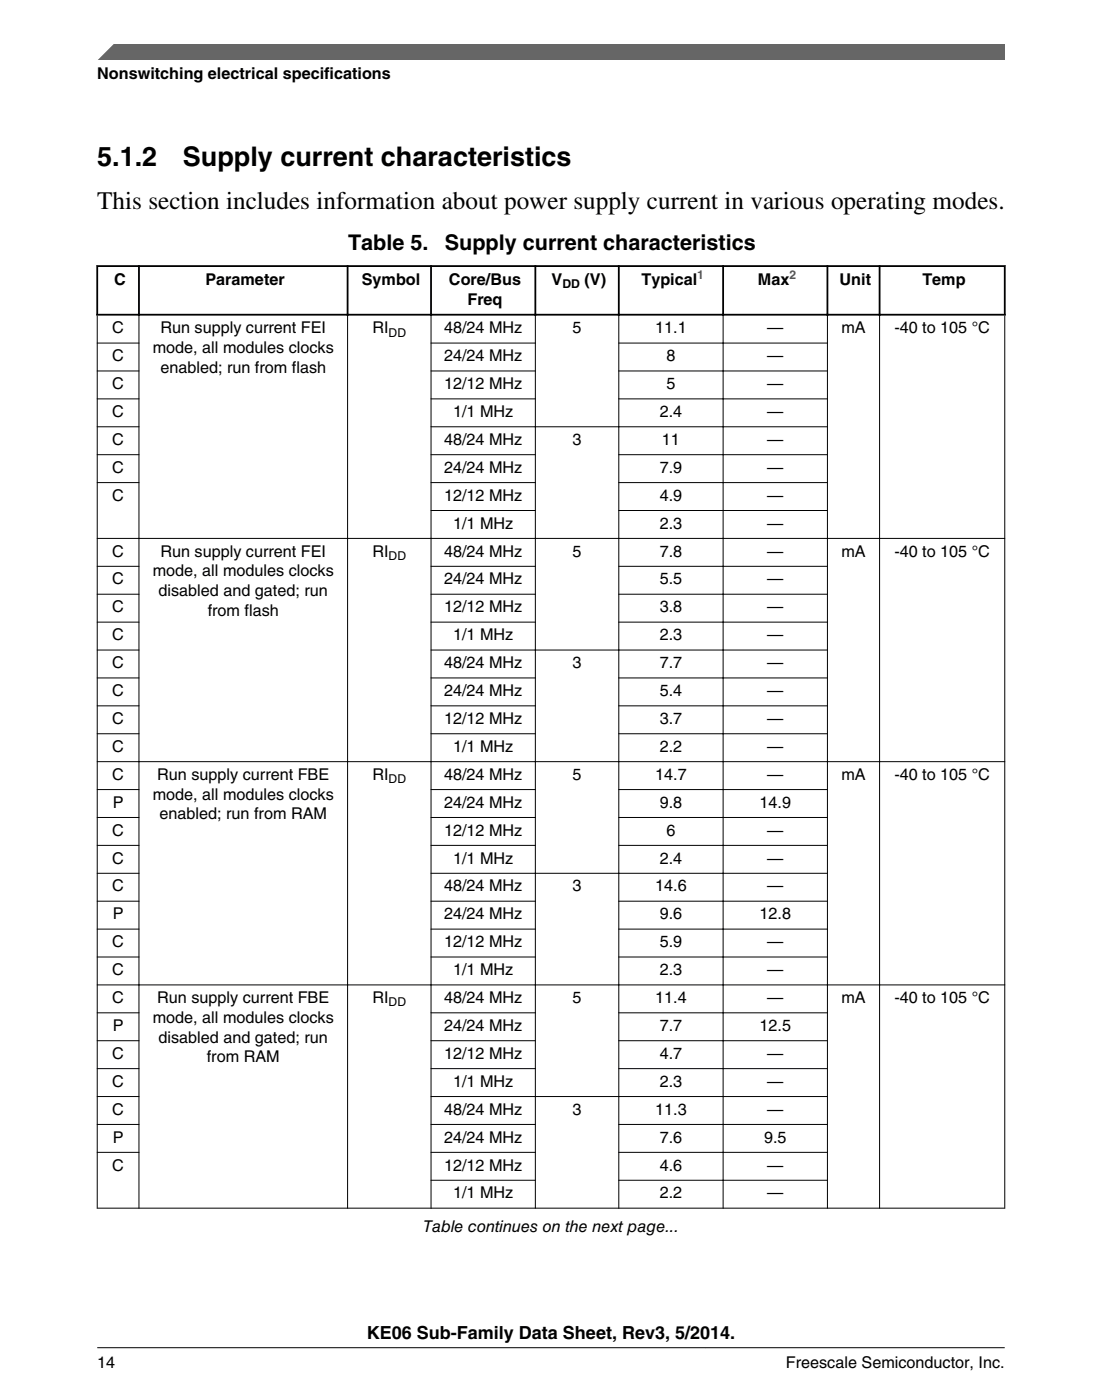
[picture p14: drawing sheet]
<svg xmlns="http://www.w3.org/2000/svg" width="216mm" height="274mm" viewBox="0 0 216 274" stroke-linecap="round" stroke-linejoin="round" font-family="sans-serif">
<defs><g id="words">
<g font-size="5.3">
<text x="19" y="32.6">5.1.2</text>
<text x="35.8" y="32.6">Supply current characteristics</text>
</g>
<text font-size="4.9" x="19.1" y="41">This section includes information about power supply current in various operating modes.</text>
<g font-size="4.2">
<text x="68.2" y="49">Table 5.</text>
<text x="87.1" y="49">Supply current characteristics</text>
</g>
<text font-size="3.5" x="71.9" y="262.3">KE06 Sub-Family Data Sheet, Rev3, 5/2014.</text>
<g font-size="3.2">
<text x="19.1" y="15.5">Nonswitching electrical specifications</text>
<text x="22.3" y="55.8">C</text>
<text x="40.3" y="55.8">Parameter</text>
<text x="70.9" y="55.8">Symbol</text>
<text x="88" y="55.8">Core/Bus</text>
<text x="91.6" y="59.7">Freq</text>
<text x="108.1" y="55.8">V</text>
<text x="114.5" y="55.8">(V)</text>
<text x="125.7" y="55.8">Typical</text>
<text x="148.5" y="55.8">Max</text>
<text x="164.5" y="55.8">Unit</text>
<text x="180.7" y="55.8">Temp</text>
<text x="22" y="65.3">C</text>
<text x="31.4" y="65.3">Run supply current FEI</text>
<text x="73" y="65.3">RI</text>
<text x="87" y="65.3">48/24 MHz</text>
<text x="112.2" y="65.3">5</text>
<text x="128.4" y="65.3">11.1</text>
<text x="150.3" y="65.3">—</text>
<text x="164.8" y="65.3">mA</text>
<text x="175.2" y="65.3">-40 to 105 °C</text>
<text x="22" y="70.8">C</text>
<text x="29.9" y="69.2">mode, all modules clocks</text>
<text x="87" y="70.8">24/24 MHz</text>
<text x="130.6" y="70.8">8</text>
<text x="150.3" y="70.8">—</text>
<text x="22" y="76.2">C</text>
<text x="31.4" y="73.1">enabled; run from flash</text>
<text x="87" y="76.2">12/12 MHz</text>
<text x="130.6" y="76.2">5</text>
<text x="150.3" y="76.2">—</text>
<text x="22" y="81.7">C</text>
<text x="88.8" y="81.7">1/1 MHz</text>
<text x="129.2" y="81.7">2.4</text>
<text x="150.3" y="81.7">—</text>
<text x="22" y="87.2">C</text>
<text x="87" y="87.2">48/24 MHz</text>
<text x="112.2" y="87.2">3</text>
<text x="129.7" y="87.2">11</text>
<text x="150.3" y="87.2">—</text>
<text x="22" y="92.7">C</text>
<text x="87" y="92.7">24/24 MHz</text>
<text x="129.2" y="92.7">7.9</text>
<text x="150.3" y="92.7">—</text>
<text x="22" y="98.1">C</text>
<text x="87" y="98.1">12/12 MHz</text>
<text x="129.2" y="98.1">4.9</text>
<text x="150.3" y="98.1">—</text>
<text x="88.8" y="103.6">1/1 MHz</text>
<text x="129.2" y="103.6">2.3</text>
<text x="150.3" y="103.6">—</text>
<text x="22" y="109.1">C</text>
<text x="29.9" y="112.9">mode, all modules clocks</text>
<text x="31.4" y="109.1">Run supply current FEI</text>
<text x="73" y="109.1">RI</text>
<text x="87" y="109.1">48/24 MHz</text>
<text x="112.2" y="109.1">5</text>
<text x="129.2" y="109.1">7.8</text>
<text x="150.3" y="109.1">—</text>
<text x="164.8" y="109.1">mA</text>
<text x="175.2" y="109.1">-40 to 105 °C</text>
<text x="22" y="114.5">C</text>
<text x="22" y="120">C</text>
<text x="31.1" y="116.8">disabled and gated; run</text>
<text x="87" y="114.5">24/24 MHz</text>
<text x="87" y="120">12/12 MHz</text>
<text x="129.2" y="114.5">5.5</text>
<text x="129.2" y="120">3.8</text>
<text x="150.3" y="114.5">—</text>
<text x="150.3" y="120">—</text>
<text x="22" y="125.5">C</text>
<text x="40.7" y="120.7">from flash</text>
<text x="88.8" y="125.5">1/1 MHz</text>
<text x="129.2" y="125.5">2.3</text>
<text x="150.3" y="125.5">—</text>
<text x="22" y="130.9">C</text>
<text x="87" y="130.9">48/24 MHz</text>
<text x="112.2" y="130.9">3</text>
<text x="129.2" y="130.9">7.7</text>
<text x="150.3" y="130.9">—</text>
<text x="22" y="136.4">C</text>
<text x="87" y="136.4">24/24 MHz</text>
<text x="129.2" y="136.4">5.4</text>
<text x="150.3" y="136.4">—</text>
<text x="22" y="141.9">C</text>
<text x="87" y="141.9">12/12 MHz</text>
<text x="129.2" y="141.9">3.7</text>
<text x="150.3" y="141.9">—</text>
<text x="22" y="147.3">C</text>
<text x="88.8" y="147.3">1/1 MHz</text>
<text x="129.2" y="147.3">2.2</text>
<text x="150.3" y="147.3">—</text>
<text x="22" y="152.8">C</text>
<text x="30.8" y="152.8">Run supply current FBE</text>
<text x="73" y="152.8">RI</text>
<text x="87" y="152.8">48/24 MHz</text>
<text x="112.2" y="152.8">5</text>
<text x="128.4" y="152.8">14.7</text>
<text x="150.3" y="152.8">—</text>
<text x="164.8" y="152.8">mA</text>
<text x="175.2" y="152.8">-40 to 105 °C</text>
<text x="22.1" y="158.3">P</text>
<text x="29.9" y="156.7">mode, all modules clocks</text>
<text x="31.3" y="160.6">enabled; run from RAM</text>
<text x="87" y="158.3">24/24 MHz</text>
<text x="129.2" y="158.3">9.8</text>
<text x="148.8" y="158.3">14.9</text>
<text x="22" y="163.7">C</text>
<text x="87" y="163.7">12/12 MHz</text>
<text x="130.6" y="163.7">6</text>
<text x="150.3" y="163.7">—</text>
<text x="22" y="169.2">C</text>
<text x="88.8" y="169.2">1/1 MHz</text>
<text x="129.2" y="169.2">2.4</text>
<text x="150.3" y="169.2">—</text>
<text x="22" y="174.7">C</text>
<text x="87" y="174.7">48/24 MHz</text>
<text x="112.2" y="174.7">3</text>
<text x="128.4" y="174.7">14.6</text>
<text x="150.3" y="174.7">—</text>
<text x="22" y="185.6">C</text>
<text x="22.1" y="180.1">P</text>
<text x="87" y="180.1">24/24 MHz</text>
<text x="87" y="185.6">12/12 MHz</text>
<text x="129.2" y="180.1">9.6</text>
<text x="129.2" y="185.6">5.9</text>
<text x="148.8" y="180.1">12.8</text>
<text x="150.3" y="185.6">—</text>
<text x="22" y="191.1">C</text>
<text x="88.8" y="191.1">1/1 MHz</text>
<text x="129.2" y="191.1">2.3</text>
<text x="150.3" y="191.1">—</text>
<text x="22" y="196.5">C</text>
<text x="30.8" y="196.5">Run supply current FBE</text>
<text x="73" y="196.5">RI</text>
<text x="87" y="196.5">48/24 MHz</text>
<text x="112.2" y="196.5">5</text>
<text x="128.4" y="196.5">11.4</text>
<text x="150.3" y="196.5">—</text>
<text x="164.8" y="196.5">mA</text>
<text x="175.2" y="196.5">-40 to 105 °C</text>
<text x="22.1" y="202">P</text>
<text x="29.9" y="200.4">mode, all modules clocks</text>
<text x="87" y="202">24/24 MHz</text>
<text x="129.2" y="202">7.7</text>
<text x="148.8" y="202">12.5</text>
<text x="22" y="207.5">C</text>
<text x="31.1" y="204.3">disabled and gated; run</text>
<text x="40.5" y="208.2">from RAM</text>
<text x="87" y="207.5">12/12 MHz</text>
<text x="129.2" y="207.5">4.7</text>
<text x="150.3" y="207.5">—</text>
<text x="22" y="212.9">C</text>
<text x="88.8" y="212.9">1/1 MHz</text>
<text x="129.2" y="212.9">2.3</text>
<text x="150.3" y="212.9">—</text>
<text x="22" y="218.4">C</text>
<text x="87" y="218.4">48/24 MHz</text>
<text x="112.2" y="218.4">3</text>
<text x="128.4" y="218.4">11.3</text>
<text x="150.3" y="218.4">—</text>
<text x="22.1" y="223.9">P</text>
<text x="87" y="223.9">24/24 MHz</text>
<text x="129.2" y="223.9">7.6</text>
<text x="149.7" y="223.9">9.5</text>
<text x="22" y="229.4">C</text>
<text x="87" y="229.4">12/12 MHz</text>
<text x="129.2" y="229.4">4.6</text>
<text x="150.3" y="229.4">—</text>
<text x="88.8" y="234.8">1/1 MHz</text>
<text x="129.2" y="234.8">2.2</text>
<text x="150.3" y="234.8">—</text>
<text x="82.9" y="241.3">Table continues on the next page...</text>
<text x="19" y="268">14</text>
<text x="154" y="268">Freescale Semiconductor, Inc.</text>
</g>
<g font-size="2.4">
<text x="110.2" y="56.4">DD</text>
<text x="76.1" y="65.9">DD</text>
<text x="76.1" y="109.7">DD</text>
<text x="76.1" y="153.4">DD</text>
<text x="76.1" y="197.2">DD</text>
</g>
<g font-size="2.4" fill="#00f">
<text x="136.6" y="54.7">1</text>
<text x="154.7" y="54.7">2</text>
</g>
</g></defs>
<path d="M18.9 52.1h178.1M19.1 52v9.8M27.2 52v9.8M68.1 52v9.8M84.4 52v9.8M104.9 52v9.8M121.2 52v9.8M141.7 52v9.8M162.1 52v9.8M172.3 52v9.8M196.9 52v9.8M18.9 61.7h178.1" fill="none" stroke="#000" stroke-width=".35"/>
<g fill="none" stroke="#000" stroke-width=".2">
<path d="M19 67.2h8.3M19 72.7h8.3M19 78.2h8.3M19.1 61.8v175M27.2 61.5v175.3M68.1 61.5v175.3M84.4 67.2h20.6M84.4 72.7h20.6M84.4 78.2h20.6M84.4 61.5v175.3M104.9 61.5v175.3M121.1 67.2h41.1"/>
<path d="M121.1 72.7h41.1M121.1 78.2h41.1M121.2 61.5v175.3M141.7 61.5v175.3M162.1 61.5v175.3M172.3 61.5v175.3M196.9 61.8v175M19 83.6h8.3M19 89.1h8.3M19 94.6h8.3M84.4 83.6h77.8M84.4 89.1h20.6"/>
<path d="M84.4 94.6h20.6M121.1 89.1h41.1M121.1 94.6h41.1M19 105.5h177.9M19 111h8.3M19 116.4h8.3M84.4 100h20.6M84.4 111h20.6M84.4 116.4h20.6M121.1 100h41.1M121.1 111h41.1M121.1 116.4h41.1"/>
<path d="M19 127.4h8.3M19 121.9h8.3M19 132.8h8.3M19 138.3h8.3M84.4 127.4h77.8M84.4 121.9h20.6M84.4 132.8h20.6M84.4 138.3h20.6M121.1 121.9h41.1M121.1 132.8h41.1M121.1 138.3h41.1M19 143.8h8.3"/>
<path d="M19 154.7h8.3M84.4 143.8h20.6M84.4 154.7h20.6M121.1 143.8h41.1M121.1 154.7h41.1M196.9 149.2h-177.9M19 171.1h8.3M19 160.2h8.3M19 165.6h8.3M19 176.6h8.3M84.4 171.1h77.8M84.4 160.2h20.6"/>
<path d="M84.4 165.6h20.6M84.4 176.6h20.6M121.1 160.2h41.1M121.1 165.6h41.1M121.1 176.6h41.1M19 182.1h8.3M19 187.5h8.3M19 198.5h8.3M84.4 182.1h20.6M84.4 187.5h20.6M84.4 198.5h20.6M121.1 182.1h41.1"/>
<path d="M121.1 187.5h41.1M121.1 198.5h41.1M196.9 193h-177.9M19 214.9h8.3M19 203.9h8.3M19 209.4h8.3M84.4 214.9h77.8M84.4 203.9h20.6M84.4 209.4h20.6M121.1 203.9h41.1M121.1 209.4h41.1M19 236.7h177.9"/>
<path d="M19 220.3h8.3M19 225.8h8.3M84.4 220.3h20.6M84.4 225.8h20.6M84.4 231.3h20.6M121.1 220.3h41.1M121.1 225.8h41.1M121.1 231.3h41.1"/>
</g>
<path d="M19 11.7l5.7-3.1 172.2 .1v3z" fill="#666"/>
<path d="M22.5 8.6l-3.1 3.1" fill="none" stroke="#666" stroke-width=".28"/>
<path d="M19.1 264.1h177.8" fill="none" stroke="#000" stroke-width=".2"/>
<use href="#words"/>
</svg>
